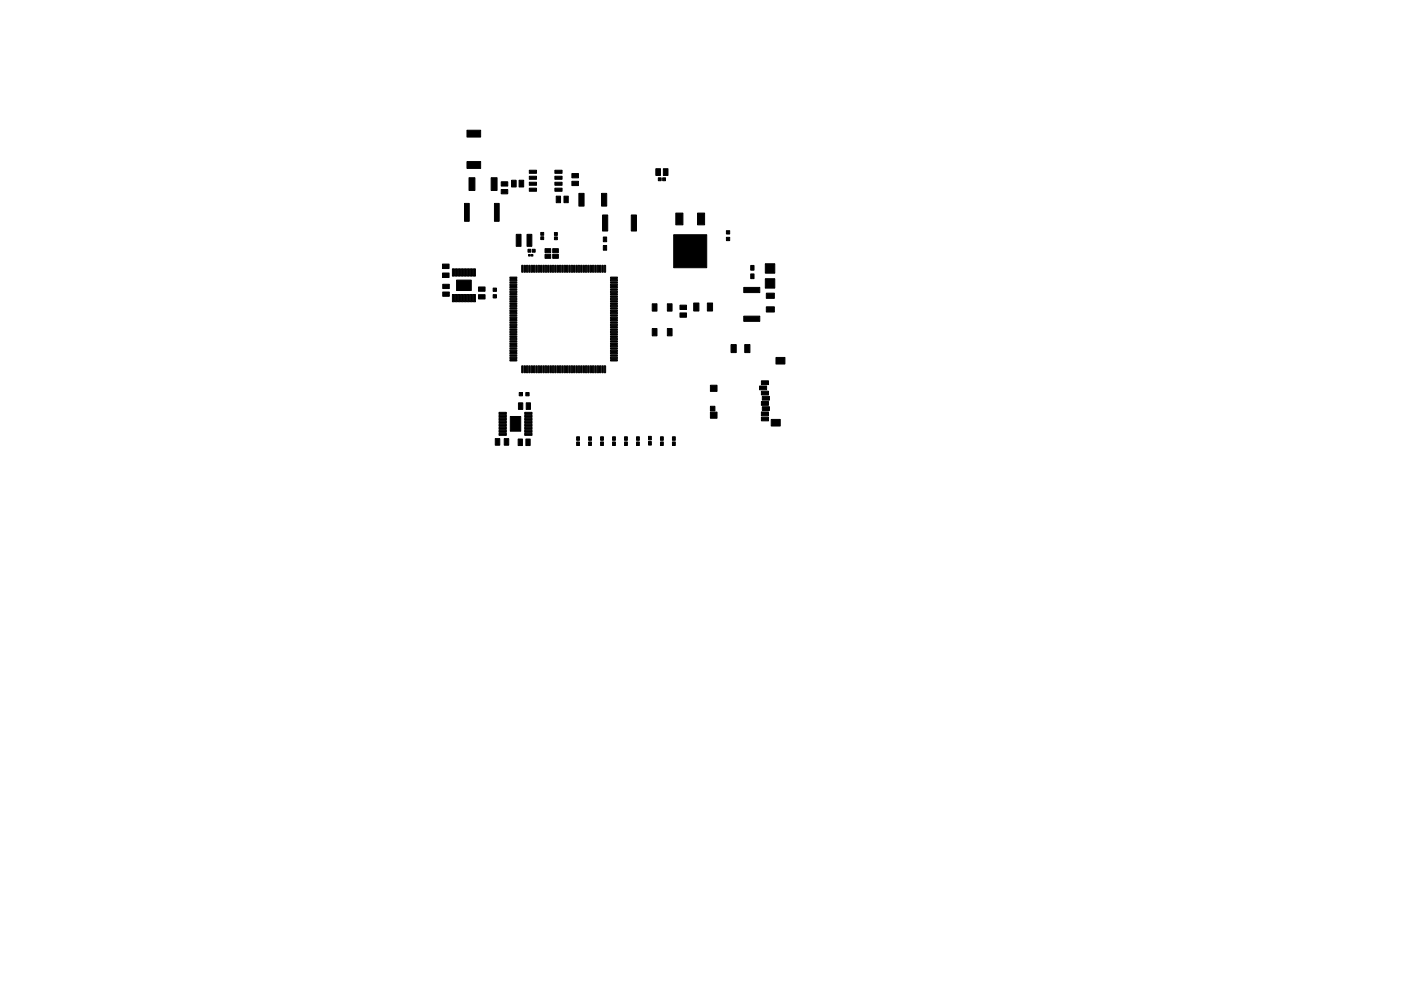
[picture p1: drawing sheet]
<svg xmlns="http://www.w3.org/2000/svg" width="297mm" height="210mm" viewBox="0 0 297 210" stroke-linecap="round" stroke-linejoin="round" font-family="sans-serif">
<g fill="#000" stroke="#000" stroke-width=".21">
<path d="M99.4 37.7h1.3v2.7h-1.3zM99 34.3h2.9v1.4h-2.9zM99 27.6h2.9v1.5h-2.9zM104.1 37.7h1.3v2.7h-1.3zM106.3 38.6h1.4v.9h-1.4zM108.5 38.2h.9v1.5h-.9zM110.1 38.2h.9v1.5h-.9zM112.2 38.7h1.6v.6h-1.6zM112.2 37.4h1.6v.6h-1.6zM112.2 36.1h1.6v.7h-1.6zM117.6 36.1h1.6v.7h-1.6zM117.6 37.4h1.6v.6h-1.6z"/>
<path d="M117.6 38.7h1.6v.6h-1.6zM121.3 38.5h1.3v.9h-1.3zM121.3 36.8h1.3v.9h-1.3zM139.6 37.7h.6v.6h-.6zM139.1 35.8h.9v1.4h-.9zM140.5 37.7h.6v.6h-.6zM140.6 35.8h1v1.4h-1zM93.8 57.9h1.4v1h-1.4zM93.8 56h1.4v1h-1.4zM95.9 57h.5v1.6h-.5zM96.6 57h.4v1.6h-.4zM96.8 59.4h3.1v2.2h-3.1z"/>
<path d="M97.2 57h.4v1.6h-.4zM97.8 57h.5v1.6h-.5zM98.5 57h.4v1.6h-.4zM98.5 43.2h1v3.8h-1zM99.1 57h.4v1.6h-.4zM99.7 57h.5v1.6h-.5zM100.4 57h.4v1.6h-.4zM104.8 43.2h1v3.8h-1zM106.3 40.2h1.4v.9h-1.4zM109.5 49.7h1v2.6h-1zM108.1 59.8h1.4l.1 .2-1.4 .1zM108.1 59.3h1.4l.1 .2-1.4 .1z"/>
<path d="M108.1 58.8h1.4l.1 .2-1.4 .1zM110.6 56.3h.3l-.1 1.5-.2-.1zM111.1 56.3h.3l-.1 1.5-.2-.1zM111.7 49.7h1.1v2.6h-1.1zM111.6 56.3h.3l-.1 1.5-.2-.1zM111.9 52.9h.6v.6h-.6zM112.1 56.3h.3l-.1 1.5-.2-.1zM112.1 54h.3v.3h-.3zM112.6 56.3h.3l-.1 1.5-.2-.1zM112.9 52.9h.6v.6h-.6zM112.6 54h.4v.3h-.4zM113.1 56.3h.3l-.1 1.5-.2-.1z"/>
<path d="M112.2 39.9h1.6v.7h-1.6zM113.6 56.3h.3l-.1 1.5-.2-.1zM114.1 56.3h.3l-.1 1.5-.2-.1zM114.6 56.3h.3l-.1 1.5-.2-.1zM114.7 49.3h.6v.6h-.6zM114.7 50.2h.6v.6h-.6zM115.1 56.3h.3l-.1 1.5-.2-.1zM115.6 52.8h1.2v.8h-1.2zM115.6 54h1.2v.8h-1.2zM115.6 56.3h.3l-.1 1.5-.2-.1zM116.1 56.3h.3l-.1 1.5-.2-.1zM116.6 56.3h.3l-.1 1.5-.2-.1z"/>
<path d="M117.2 52.8h1.2v.8h-1.2zM117.2 54h1.2v.8h-1.2zM117.1 56.3h.3l-.1 1.5-.2-.1zM117.6 56.3h.3l-.1 1.5-.2-.1zM117.9 41.6h.9v1.4h-.9zM117.6 50.3h.6v.6h-.6zM117.6 49.3h.6v.6h-.6zM118.1 56.3h.3l-.1 1.5-.2-.1zM118.6 56.3h.3l-.1 1.5-.2-.1zM117.6 39.9h1.6v.7h-1.6zM119.1 56.3h.3l-.1 1.5-.2-.1zM119.6 41.6h.9v1.4h-.9z"/>
<path d="M119.6 56.3h.3l-.1 1.5-.2-.1zM120.1 56.3h.3l-.1 1.5-.2-.1zM120.6 56.3h.3l-.1 1.5-.2-.1zM121.1 56.3h.3l-.1 1.5-.2-.1zM121.6 56.3h.3l-.1 1.5-.2-.1zM122.1 56.3h.3l-.1 1.5-.2-.1zM122.7 41h1.1v2.7h-1.1zM122.6 56.3h.3l-.1 1.5-.2-.1zM123.1 56.3h.3l-.1 1.5-.2-.1zM123.6 56.3h.3l-.1 1.5-.2-.1zM124.1 56.3h.3l-.1 1.5-.2-.1zM124.6 56.3h.3l-.1 1.5-.2-.1z"/>
<path d="M125.1 56.3h.3l-.1 1.5-.2-.1zM125.6 56.3h.3l-.1 1.5-.2-.1zM126.1 56.3h.3l-.1 1.5-.2-.1zM126.6 56.3h.3l-.1 1.5-.2-.1zM127.1 56.3h.3l-.1 1.5-.2-.1zM127.5 41h1.1v2.7h-1.1zM127.7 45.6h1.1v3.4h-1.1zM127.6 56.3h.3l-.1 1.5-.2-.1zM127.9 50.3h.7v1h-.7zM127.9 52.1h.7v1h-.7zM128.1 56.3h.3l-.1 1.5-.2-.1zM129.5 58.8h1.3l.1 .2-1.4 .1z"/>
<path d="M129.5 59.3h1.3l.1 .2-1.4 .1zM129.5 59.8h1.3l.1 .2-1.4 .1zM133.8 45.6h1.1v3.4h-1.1zM142.8 49.8h7v7h-7zM143.3 45.2h1.5v2.5h-1.5zM147.9 45.2h1.5v2.5h-1.5zM154 50.3h.7v.7h-.7zM154 48.9h.7v.7h-.7zM159.2 58.1h.7v1h-.7zM159.2 56.3h.7v1h-.7zM162.3 56h2v2h-2zM93.9 60.3h1.4v.9h-1.4z"/>
<path d="M93.9 62h1.4v.9h-1.4zM95.9 62.5h.5v1.5h-.5zM96.6 62.5h.4v1.5h-.4zM97.2 62.5h.4v1.5h-.4zM97.8 62.5h.5v1.5h-.5zM98.5 62.5h.4v1.5h-.4zM99.1 62.5h.4v1.5h-.4zM99.7 62.5h.5v1.5h-.5zM100.4 62.5h.4v1.5h-.4zM101.4 62.5h1.4v.9h-1.4zM101.4 60.9h1.4v.9h-1.4zM104.6 61.1h.7v.7h-.7z"/>
<path d="M104.6 62.5h.7v.7h-.7zM108.1 76.3h1.4l.1 .2-1.4 .1zM108.1 75.8h1.4l.1 .2-1.4 .1zM108.1 75.3h1.4l.1 .2-1.4 .1zM108.1 74.8h1.4l.1 .2-1.4 .1zM108.1 74.3h1.4l.1 .2-1.4 .1zM108.1 73.8h1.4l.1 .2-1.4 .1zM108.1 73.3h1.4l.1 .2-1.4 .1zM108.1 72.8h1.4l.1 .2-1.4 .1zM108.1 72.3h1.4l.1 .2-1.4 .1zM108.1 71.8h1.4l.1 .2-1.4 .1zM108.1 71.3h1.4l.1 .2-1.4 .1z"/>
<path d="M108.1 70.8h1.4l.1 .2-1.4 .1zM108.1 70.3h1.4l.1 .2-1.4 .1zM108.1 69.8h1.4l.1 .2-1.4 .1zM108.1 69.3h1.4l.1 .2-1.4 .1zM108.1 68.8h1.4l.1 .2-1.4 .1zM108.1 68.3h1.4l.1 .2-1.4 .1zM108.1 67.8h1.4l.1 .2-1.4 .1zM108.1 67.3h1.4l.1 .2-1.4 .1zM108.1 66.8h1.4l.1 .2-1.4 .1zM108.1 66.3h1.4l.1 .2-1.4 .1zM108.1 65.8h1.4l.1 .2-1.4 .1zM108.1 65.3h1.4l.1 .2-1.4 .1z"/>
<path d="M108.1 64.8h1.4l.1 .2-1.4 .1zM108.1 64.3h1.4l.1 .2-1.4 .1zM108.1 63.8h1.4l.1 .2-1.4 .1zM108.1 63.3h1.4l.1 .2-1.4 .1zM108.1 62.8h1.4l.1 .2-1.4 .1zM108.1 62.3h1.4l.1 .2-1.4 .1zM108.1 61.8h1.4l.1 .2-1.4 .1zM108.1 61.3h1.4l.1 .2-1.4 .1zM108.1 60.8h1.4l.1 .2-1.4 .1zM108.1 60.3h1.4l.1 .2-1.4 .1zM110.6 77.6l.3 .1-.1 1.4-.2-.1zM111.1 77.6l.3 .1-.1 1.4-.2-.1z"/>
<path d="M111.6 77.6l.3 .1-.1 1.4-.2-.1zM112.1 77.6l.3 .1-.1 1.4-.2-.1zM112.6 77.6l.3 .1-.1 1.4-.2-.1zM113.1 77.6l.3 .1-.1 1.4-.2-.1zM113.6 77.6l.3 .1-.1 1.4-.2-.1zM114.1 77.6l.3 .1-.1 1.4-.2-.1zM114.6 77.6l.3 .1-.1 1.4-.2-.1zM115.1 77.6l.3 .1-.1 1.4-.2-.1zM115.6 77.6l.3 .1-.1 1.4-.2-.1zM116.1 77.6l.3 .1-.1 1.4-.2-.1zM116.6 77.6l.3 .1-.1 1.4-.2-.1zM117.1 77.6l.3 .1-.1 1.4-.2-.1z"/>
<path d="M117.6 77.6l.3 .1-.1 1.4-.2-.1zM118.1 77.6l.3 .1-.1 1.4-.2-.1zM118.6 77.6l.3 .1-.1 1.4-.2-.1zM119.1 77.6l.3 .1-.1 1.4-.2-.1zM119.6 77.6l.3 .1-.1 1.4-.2-.1zM120.1 77.6l.3 .1-.1 1.4-.2-.1zM120.6 77.6l.3 .1-.1 1.4-.2-.1zM121.1 77.6l.3 .1-.1 1.4-.2-.1zM121.6 77.6l.3 .1-.1 1.4-.2-.1zM122.1 77.6l.3 .1-.1 1.4-.2-.1zM122.6 77.6l.3 .1-.1 1.4-.2-.1zM123.1 77.6l.3 .1-.1 1.4-.2-.1z"/>
<path d="M123.6 77.6l.3 .1-.1 1.4-.2-.1zM124.1 77.6l.3 .1-.1 1.4-.2-.1zM124.6 77.6l.3 .1-.1 1.4-.2-.1zM125.1 77.6l.3 .1-.1 1.4-.2-.1zM125.6 77.6l.3 .1-.1 1.4-.2-.1zM126.1 77.6l.3 .1-.1 1.4-.2-.1zM126.6 77.6l.3 .1-.1 1.4-.2-.1zM127.1 77.6l.3 .1-.1 1.4-.2-.1zM127.6 77.6l.3 .1-.1 1.4-.2-.1zM128.1 77.6l.3 .1-.1 1.4-.2-.1zM129.5 60.3h1.3l.1 .2-1.4 .1zM129.5 60.8h1.3l.1 .2-1.4 .1z"/>
<path d="M129.5 61.3h1.3l.1 .2-1.4 .1zM129.5 61.8h1.3l.1 .2-1.4 .1zM129.5 62.3h1.3l.1 .2-1.4 .1zM129.5 62.8h1.3l.1 .2-1.4 .1zM129.5 63.3h1.3l.1 .2-1.4 .1zM129.5 63.8h1.3l.1 .2-1.4 .1zM129.5 64.3h1.3l.1 .2-1.4 .1zM129.5 64.8h1.3l.1 .2-1.4 .1zM129.5 65.3h1.3l.1 .2-1.4 .1zM129.5 65.8h1.3l.1 .2-1.4 .1zM129.5 66.3h1.3l.1 .2-1.4 .1zM129.5 66.8h1.3l.1 .2-1.4 .1z"/>
<path d="M129.5 67.3h1.3l.1 .2-1.4 .1zM129.5 67.8h1.3l.1 .2-1.4 .1zM129.5 68.3h1.3l.1 .2-1.4 .1zM129.5 68.8h1.3l.1 .2-1.4 .1zM129.5 69.3h1.3l.1 .2-1.4 .1zM129.5 69.8h1.3l.1 .2-1.4 .1zM129.5 70.3h1.3l.1 .2-1.4 .1zM129.5 70.8h1.3l.1 .2-1.4 .1zM129.5 71.3h1.3l.1 .2-1.4 .1zM129.5 71.8h1.3l.1 .2-1.4 .1zM129.5 72.3h1.3l.1 .2-1.4 .1zM129.5 72.8h1.3l.1 .2-1.4 .1z"/>
<path d="M129.5 73.3h1.3l.1 .2-1.4 .1zM129.5 73.8h1.3l.1 .2-1.4 .1zM129.5 74.3h1.3l.1 .2-1.4 .1zM129.5 74.8h1.3l.1 .2-1.4 .1zM129.5 75.3h1.3l.1 .2-1.4 .1zM129.5 75.8h1.3l.1 .2-1.4 .1zM129.5 76.3h1.3l.1 .2-1.4 .1zM138.3 64.5h1v1.5h-1zM138.3 69.7h1v1.6h-1zM141.5 64.5h1v1.5h-1zM141.5 69.7h1v1.6h-1zM144.2 66.4h1.4v.9h-1.4z"/>
<path d="M144.2 64.8h1.4v.9h-1.4zM147.1 64.3h1.1v1.7h-1.1zM150 64.3h1.1v1.7h-1.1zM155 73.1h1.1v1.7h-1.1zM157.7 61h3.4v1.1h-3.4zM157.7 67.1h3.4v1.1h-3.4zM157.9 73.1h1.1v1.7h-1.1zM162.3 59.1h2v2h-2zM162.5 62.2h1.7v1.1h-1.7zM162.5 65.1h1.7v1.1h-1.7zM164.5 75.8h1.9v1.4h-1.9zM105 93.1h1v1.4h-1z"/>
<path d="M106.9 93.1h1v1.4h-1zM105.8 87.5h1.6v.4h-1.6zM105.8 88.1h1.6v.5h-1.6zM105.8 88.8h1.6v.4h-1.6zM105.8 89.4h1.6v.4h-1.6zM105.8 90h1.6v.5h-1.6zM105.8 90.7h1.6v.4h-1.6zM105.8 91.3h1.6v.4h-1.6zM105.8 91.9h1.6v.5h-1.6zM108.2 88.4h2.2v3.1h-2.2zM109.9 93.1h.9v1.4h-.9zM109.9 85.5h.9v1.4h-.9z"/>
<path d="M110.1 83.3h.7v.7h-.7zM111.5 93.1h.9v1.4h-.9zM111.6 85.5h.9v1.4h-.9zM111.5 83.3h.7v.7h-.7zM111.3 91.9h1.5v.5h-1.5zM111.3 91.3h1.5v.4h-1.5zM111.3 90.7h1.5v.4h-1.5zM111.3 90h1.5v.5h-1.5zM111.3 89.4h1.5v.4h-1.5zM111.3 88.8h1.5v.4h-1.5zM111.3 88.1h1.5v.5h-1.5zM111.3 87.5h1.5v.4h-1.5z"/>
<path d="M122.3 93.8h.6v.7h-.6zM122.3 92.7h.6v.7h-.6zM124.8 92.7h.6v.7h-.6zM124.8 93.8h.6v.7h-.6zM127.3 93.8h.6v.7h-.6zM127.3 92.7h.6v.7h-.6zM129.9 92.7h.6v.7h-.6zM129.9 93.8h.6v.7h-.6zM132.4 93.8h.6v.7h-.6zM132.4 92.7h.6v.7h-.6zM135 92.7h.6v.7h-.6zM135 93.8h.6v.7h-.6z"/>
<path d="M137.5 93.7h.6v.7h-.6zM137.5 92.6h.6v.7h-.6zM140 92.7h.6v.7h-.6zM140 93.8h.6v.7h-.6zM142.6 92.7h.6v.7h-.6zM142.6 93.8h.6v.7h-.6zM150.6 86.2h1v1h-1zM150.6 87.4h1.4v1.3h-1.4zM150.6 81.7h1.4v1.3h-1.4zM161 81.9h1.5v.8h-1.5zM161.4 80.8h1.5v.8h-1.5zM161.4 83h1.5v.8h-1.5z"/>
<path d="M161.4 85.2h1.5v.8h-1.5zM161.4 87.4h1.5v.8h-1.5zM161.4 88.5h1.5v.8h-1.5zM161.6 84.1h1.5v.8h-1.5zM161.6 86.3h1.5v.8h-1.5zM163.5 89h1.9v1.4h-1.9z"/>
</g>
</svg>
